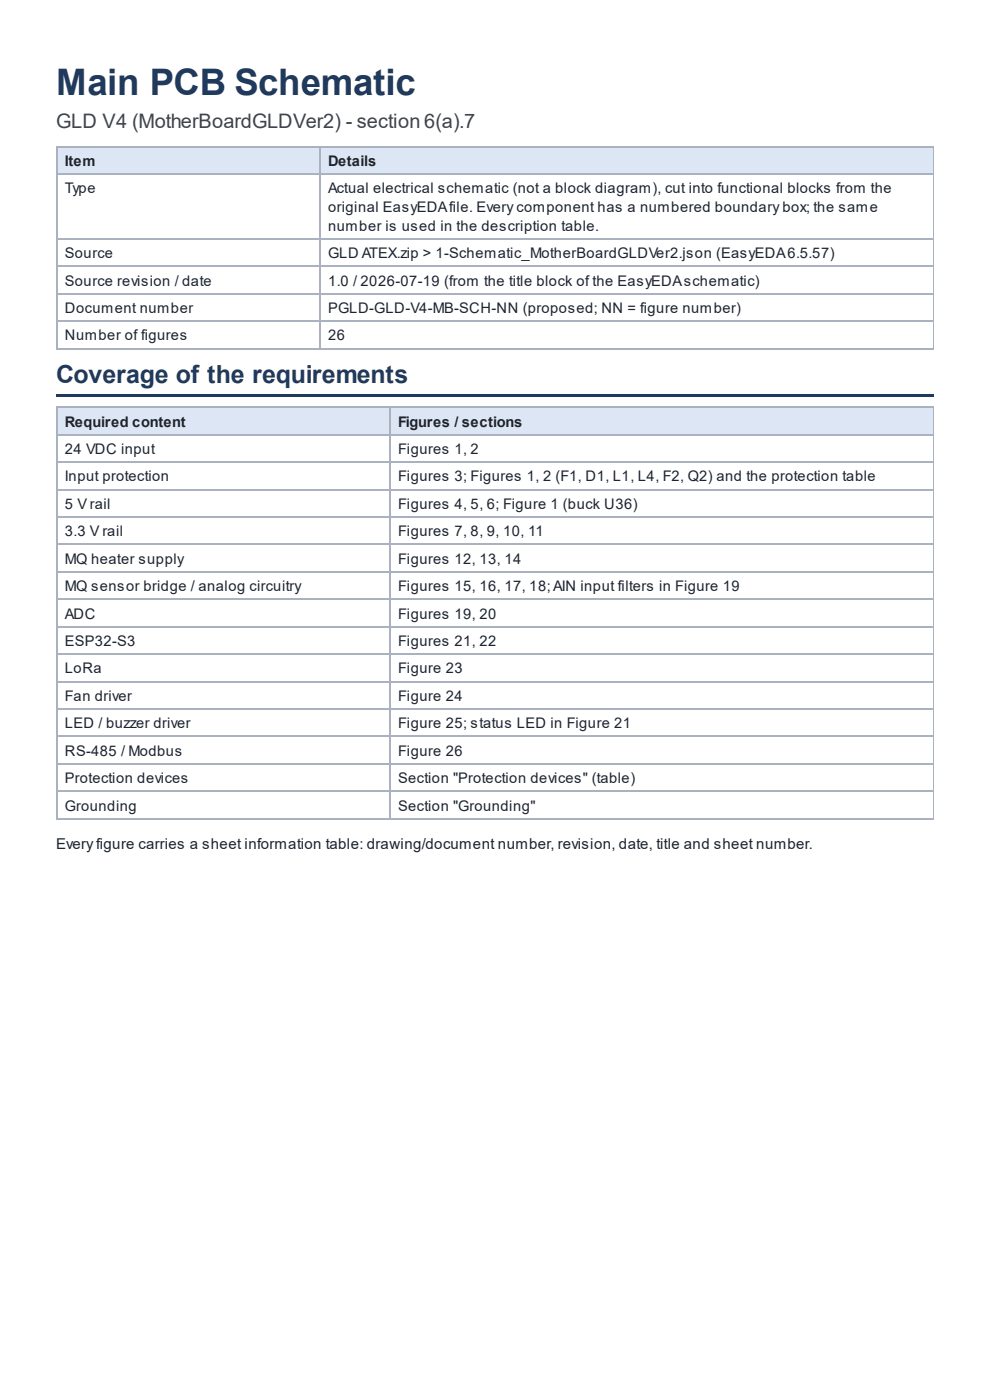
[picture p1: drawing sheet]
<svg xmlns="http://www.w3.org/2000/svg" width="210mm" height="297mm" viewBox="0 0 210 297" stroke-linecap="round" stroke-linejoin="round" font-family="sans-serif">
<defs><g id="words">
<text font-size="7.8" fill="#1f3a5f" x="11.9" y="20.1">Main PCB Schematic</text>
<text font-size="5.3" fill="#1f3a5f" x="11.9" y="81.2">Coverage of the requirements</text>
<text font-size="4.2" fill="#444" x="11.9" y="27.3">GLD V4 (MotherBoardGLDVer2) - section 6(a).7</text>
<text font-size="3.2" fill="#1d2430" x="11.9" y="180.2">Everyfigure carries a sheet information table: drawing/document number, revision, date, title and sheet number.</text>
<g font-size="3.1" fill="#1d2430">
<text x="13.8" y="35.2">Item</text>
<text x="69.6" y="35.2">Details</text>
<text x="13.8" y="41">Type</text>
<text x="69.6" y="41">Actual electrical schematic (not a block diagram), cut into functional blocks from the</text>
<text x="69.6" y="45">original EasyEDAfile. Every component has a numbered boundary box; the same</text>
<text x="69.6" y="48.9">number is used in the description table.</text>
<text x="13.8" y="54.8">Source</text>
<text x="69.6" y="54.8">GLD ATEX.zip &gt; 1-Schematic_MotherBoardGLDVer2.json (EasyEDA6.5.57)</text>
<text x="13.8" y="60.6">Source revision / date</text>
<text x="69.6" y="60.6">1.0 / 2026-07-19 (from the title block of the EasyEDAschematic)</text>
<text x="13.8" y="66.4">Document number</text>
<text x="69.6" y="66.4">PGLD-GLD-V4-MB-SCH-NN (proposed; NN = figure number)</text>
<text x="13.8" y="72.2">Number of figures</text>
<text x="69.6" y="72.2">26</text>
<text x="13.8" y="90.5">Required content</text>
<text x="84.4" y="90.5">Figures / sections</text>
<text x="13.8" y="96.3">24 VDC input</text>
<text x="84.4" y="96.3">Figures 1, 2</text>
<text x="13.8" y="102.1">Input protection</text>
<text x="13.8" y="107.9">5 V rail</text>
<text x="84.4" y="102.1">Figures 3; Figures 1, 2 (F1, D1, L1, L4, F2, Q2) and the protection table</text>
<text x="84.4" y="107.9">Figures 4, 5, 6; Figure 1 (buck U36)</text>
<text x="13.8" y="113.8">3.3 V rail</text>
<text x="84.4" y="113.8">Figures 7, 8, 9, 10, 11</text>
<text x="13.8" y="119.6">MQ heater supply</text>
<text x="84.4" y="119.6">Figures 12, 13, 14</text>
<text x="13.8" y="125.4">MQ sensor bridge / analog circuitry</text>
<text x="84.4" y="125.4">Figures 15, 16, 17, 18;AIN input filters in Figure 19</text>
<text x="13.8" y="131.2">ADC</text>
<text x="84.4" y="131.2">Figures 19, 20</text>
<text x="13.8" y="137.1">ESP32-S3</text>
<text x="84.4" y="137.1">Figures 21, 22</text>
<text x="13.8" y="142.9">LoRa</text>
<text x="84.4" y="142.9">Figure 23</text>
<text x="13.8" y="148.7">Fan driver</text>
<text x="84.4" y="148.7">Figure 24</text>
<text x="13.8" y="154.5">LED / buzzer driver</text>
<text x="84.4" y="154.5">Figure 25; status LED in Figure 21</text>
<text x="13.8" y="160.3">RS-485 / Modbus</text>
<text x="84.4" y="160.3">Figure 26</text>
<text x="13.8" y="166.2">Protection devices</text>
<text x="84.4" y="166.2">Section &quot;Protection devices&quot; (table)</text>
<text x="13.8" y="172">Grounding</text>
<text x="84.4" y="172">Section &quot;Grounding&quot;</text>
</g>
</g></defs>
<g fill="#dce6f4">
<path d="M12.2 31.2h55.5v5.8h-55.5z"/>
<path d="M67.7 31.2h130.3v5.8h-130.3z"/>
</g>
<path d="M11.9 31.1h186.1M11.9 36.9h186.1M12 31v43.1M67.9 31v43.1M11.9 50.7h186.1M11.9 56.5h186.1M11.9 62.3h186.1M11.9 68.1h186.1M11.9 74h186.1" fill="none" stroke="#aab2bf" stroke-width=".26"/>
<path d="M197.9 31v43.1" fill="none" stroke="#aab2bf" stroke-width=".21"/>
<path d="M11.9 83.6h186.1v.5h-186.1z" fill="#1f3a5f"/>
<g fill="#dce6f4">
<path d="M12.2 86.5h70.6v5.8h-70.6z"/>
<path d="M82.8 86.5h115.2v5.8h-115.2z"/>
</g>
<g fill="none" stroke="#aab2bf" stroke-width=".26">
<path d="M11.9 86.4h186.1M11.9 92.2h186.1M11.9 98h186.1M12 86.3v87.5M82.7 86.3v87.5M11.9 103.8h186.1M11.9 109.7h186.1M11.9 115.5h186.1M11.9 121.3h186.1M11.9 127.1h186.1M11.9 133h186.1M11.9 138.8h186.1"/>
<path d="M11.9 144.6h186.1M11.9 150.4h186.1M11.9 156.2h186.1M11.9 162.1h186.1M11.9 167.9h186.1M11.9 173.7h186.1"/>
</g>
<path d="M197.9 86.3v87.5" fill="none" stroke="#aab2bf" stroke-width=".21"/>
<use href="#words"/>
</svg>
